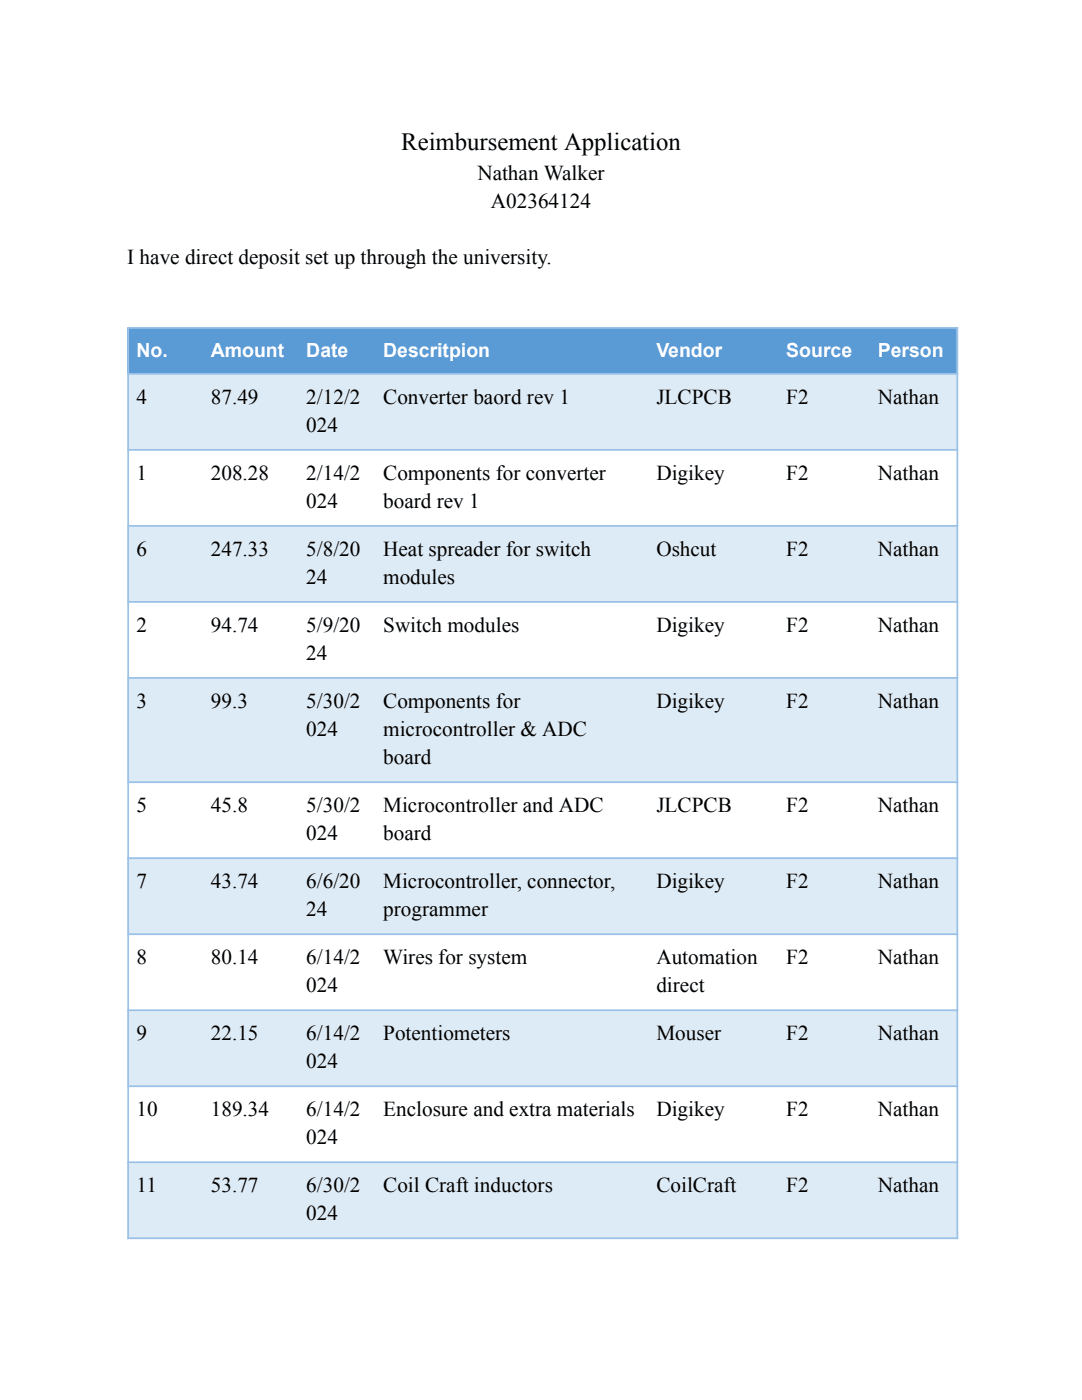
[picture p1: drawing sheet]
<svg xmlns="http://www.w3.org/2000/svg" width="216mm" height="279mm" viewBox="0 0 216 279" stroke-linecap="round" stroke-linejoin="round" font-family="sans-serif">
<defs><g id="words">
<text font-size="4.9" x="80.1" y="30">Reimbursement Application</text>
<g font-size="4.2">
<text x="95.2" y="35.9">Nathan Walker</text>
<text x="98" y="41.5">A02364124</text>
<text x="25.4" y="52.7">I have direct deposit set up through the university.</text>
<text x="27.3" y="80.7">4</text>
<text x="42.1" y="80.7">87.49</text>
<text x="61.1" y="80.7">2/12/2</text>
<text x="76.5" y="80.7">Converter baord rev 1</text>
<text x="131" y="80.7">JLCPCB</text>
<text x="156.9" y="80.7">F2</text>
<text x="175.2" y="80.7">Nathan</text>
<text x="61.1" y="86.3">024</text>
<text x="27.3" y="95.9">1</text>
<text x="42.1" y="95.9">208.28</text>
<text x="61.1" y="95.9">2/14/2</text>
<text x="76.5" y="95.9">Components for converter</text>
<text x="131" y="95.9">Digikey</text>
<text x="156.9" y="95.9">F2</text>
<text x="175.2" y="95.9">Nathan</text>
<text x="61.1" y="101.5">024</text>
<text x="76.5" y="101.5">board rev 1</text>
<text x="27.3" y="111">6</text>
<text x="42.1" y="111">247.33</text>
<text x="61.1" y="111">5/8/20</text>
<text x="76.5" y="111">Heat spreader for switch</text>
<text x="131" y="111">Oshcut</text>
<text x="156.9" y="111">F2</text>
<text x="175.2" y="111">Nathan</text>
<text x="61.1" y="116.6">24</text>
<text x="76.5" y="116.6">modules</text>
<text x="27.3" y="126.2">2</text>
<text x="42.1" y="126.2">94.74</text>
<text x="61.1" y="126.2">5/9/20</text>
<text x="61.1" y="131.8">24</text>
<text x="76.5" y="126.2">Switch modules</text>
<text x="131" y="126.2">Digikey</text>
<text x="156.9" y="126.2">F2</text>
<text x="175.2" y="126.2">Nathan</text>
<text x="27.3" y="141.3">3</text>
<text x="42.1" y="141.3">99.3</text>
<text x="61.1" y="141.3">5/30/2</text>
<text x="76.5" y="141.3">Components for</text>
<text x="131" y="141.3">Digikey</text>
<text x="156.9" y="141.3">F2</text>
<text x="175.2" y="141.3">Nathan</text>
<text x="61.1" y="146.9">024</text>
<text x="76.5" y="146.9">microcontroller &amp; ADC</text>
<text x="76.5" y="152.5">board</text>
<text x="27.3" y="162.1">5</text>
<text x="42.1" y="162.1">45.8</text>
<text x="61.1" y="162.1">5/30/2</text>
<text x="61.1" y="167.7">024</text>
<text x="76.5" y="162.1">Microcontroller and ADC</text>
<text x="76.5" y="167.7">board</text>
<text x="131" y="162.1">JLCPCB</text>
<text x="156.9" y="162.1">F2</text>
<text x="175.2" y="162.1">Nathan</text>
<text x="27.3" y="177.3">7</text>
<text x="42.1" y="177.3">43.74</text>
<text x="61.1" y="177.3">6/6/20</text>
<text x="76.5" y="177.3">Microcontroller, connector,</text>
<text x="131" y="177.3">Digikey</text>
<text x="156.9" y="177.3">F2</text>
<text x="175.2" y="177.3">Nathan</text>
<text x="61.1" y="182.9">24</text>
<text x="76.5" y="182.9">programmer</text>
<text x="27.3" y="192.4">8</text>
<text x="42.1" y="192.4">80.14</text>
<text x="61.1" y="192.4">6/14/2</text>
<text x="76.5" y="192.4">Wires for system</text>
<text x="131" y="192.4">Automation</text>
<text x="156.9" y="192.4">F2</text>
<text x="175.2" y="192.4">Nathan</text>
<text x="61.1" y="198">024</text>
<text x="131" y="198">direct</text>
<text x="27.3" y="207.6">9</text>
<text x="42.1" y="207.6">22.15</text>
<text x="61.1" y="207.6">6/14/2</text>
<text x="76.5" y="207.6">Potentiometers</text>
<text x="131" y="207.6">Mouser</text>
<text x="156.9" y="207.6">F2</text>
<text x="175.2" y="207.6">Nathan</text>
<text x="61.1" y="213.2">024</text>
<text x="27.3" y="222.8">10</text>
<text x="42.1" y="222.8">189.34</text>
<text x="61.1" y="222.8">6/14/2</text>
<text x="76.5" y="222.8">Enclosure and extra materials</text>
<text x="131" y="222.8">Digikey</text>
<text x="156.9" y="222.8">F2</text>
<text x="175.2" y="222.8">Nathan</text>
<text x="61.1" y="228.4">024</text>
<text x="27.3" y="237.9">11</text>
<text x="42.1" y="237.9">53.77</text>
<text x="61.1" y="237.9">6/30/2</text>
<text x="76.5" y="237.9">Coil Craft inductors</text>
<text x="131" y="237.9">CoilCraft</text>
<text x="156.9" y="237.9">F2</text>
<text x="175.2" y="237.9">Nathan</text>
<text x="61.1" y="243.5">024</text>
</g>
<g font-size="3.9" fill="#fff">
<text x="27.3" y="71.3">No.</text>
<text x="42.1" y="71.3">Amount</text>
<text x="61.1" y="71.3">Date</text>
<text x="76.5" y="71.3">Descritpion</text>
<text x="131" y="71.3">Vendor</text>
<text x="156.9" y="71.3">Source</text>
<text x="175.2" y="71.3">Person</text>
</g>
</g></defs>
<g fill="#5b9bd5">
<path d="M25.4 65.5h14.8v9h-14.8z"/>
<path d="M40.2 65.5h19.1v9h-19.1z"/>
<path d="M59.3 65.5h15.3v9h-15.3z"/>
<path d="M74.6 65.5h54.5v9h-54.5z"/>
<path d="M129.1 65.5h25.9v9h-25.9z"/>
<path d="M155 65.5h18.3v9h-18.3z"/>
<path d="M173.3 65.5h17.7v9h-17.7z"/>
</g>
<g fill="#ddebf7">
<path d="M25.4 74.5h14.8v15.4h-14.8z"/>
<path d="M40.2 74.5h19.1v15.4h-19.1z"/>
<path d="M59.3 74.5h15.3v15.4h-15.3z"/>
<path d="M74.6 74.5h54.5v15.4h-54.5z"/>
<path d="M129.1 74.5h25.9v15.4h-25.9z"/>
<path d="M155 74.5h18.3v15.4h-18.3z"/>
<path d="M173.3 74.5h17.7v15.4h-17.7z"/>
<path d="M25.4 104.9h14.8v15.1h-14.8z"/>
<path d="M40.2 104.9h19.1v15.1h-19.1z"/>
<path d="M59.3 104.9h15.3v15.1h-15.3z"/>
<path d="M74.6 104.9h54.5v15.1h-54.5z"/>
<path d="M129.1 104.9h25.9v15.1h-25.9z"/>
<path d="M155 104.9h18.3v15.1h-18.3z"/>
<path d="M173.3 104.9h17.7v15.1h-17.7z"/>
<path d="M25.4 135.4h14.8v20.6h-14.8z"/>
<path d="M40.2 135.4h19.1v20.6h-19.1z"/>
<path d="M59.3 135.4h15.3v20.6h-15.3z"/>
<path d="M74.6 135.4h54.5v20.6h-54.5z"/>
<path d="M129.1 135.4h25.9v20.6h-25.9z"/>
<path d="M155 135.4h18.3v20.6h-18.3z"/>
<path d="M173.3 135.4h17.7v20.6h-17.7z"/>
<path d="M25.4 171.1h14.8v15.3h-14.8z"/>
<path d="M40.2 171.1h19.1v15.3h-19.1z"/>
<path d="M59.3 171.1h15.3v15.3h-15.3z"/>
<path d="M74.6 171.1h54.5v15.3h-54.5z"/>
<path d="M129.1 171.1h25.9v15.3h-25.9z"/>
<path d="M155 171.1h18.3v15.3h-18.3z"/>
<path d="M173.3 171.1h17.7v15.3h-17.7z"/>
<path d="M25.4 201.5h14.8v15.1h-14.8z"/>
<path d="M40.2 201.5h19.1v15.1h-19.1z"/>
<path d="M59.3 201.5h15.3v15.1h-15.3z"/>
<path d="M74.6 201.5h54.5v15.1h-54.5z"/>
<path d="M129.1 201.5h25.9v15.1h-25.9z"/>
<path d="M155 201.5h18.3v15.1h-18.3z"/>
<path d="M173.3 201.5h17.7v15.1h-17.7z"/>
<path d="M25.4 231.9h14.8v15.1h-14.8z"/>
<path d="M40.2 231.9h19.1v15.1h-19.1z"/>
<path d="M59.3 231.9h15.3v15.1h-15.3z"/>
<path d="M74.6 231.9h54.5v15.1h-54.5z"/>
<path d="M129.1 231.9h25.9v15.1h-25.9z"/>
<path d="M155 231.9h18.3v15.1h-18.3z"/>
<path d="M173.3 231.9h17.7v15.1h-17.7z"/>
</g>
<g fill="none" stroke="#9bc2e6" stroke-width=".35">
<path d="M25.4 65.4h165.8M25.4 74.6h165.8M25.6 65.3v182M191 65.3v182M25.4 89.8h165.8M25.4 105h165.8M25.4 120.1h165.8M25.4 135.3h165.8M25.4 156.1h165.8M25.4 171.3h165.8M25.4 186.4h165.8M25.4 201.6h165.8"/>
<path d="M25.4 216.8h165.8M25.4 232h165.8M25.4 247.1h165.8"/>
</g>
<use href="#words"/>
</svg>
